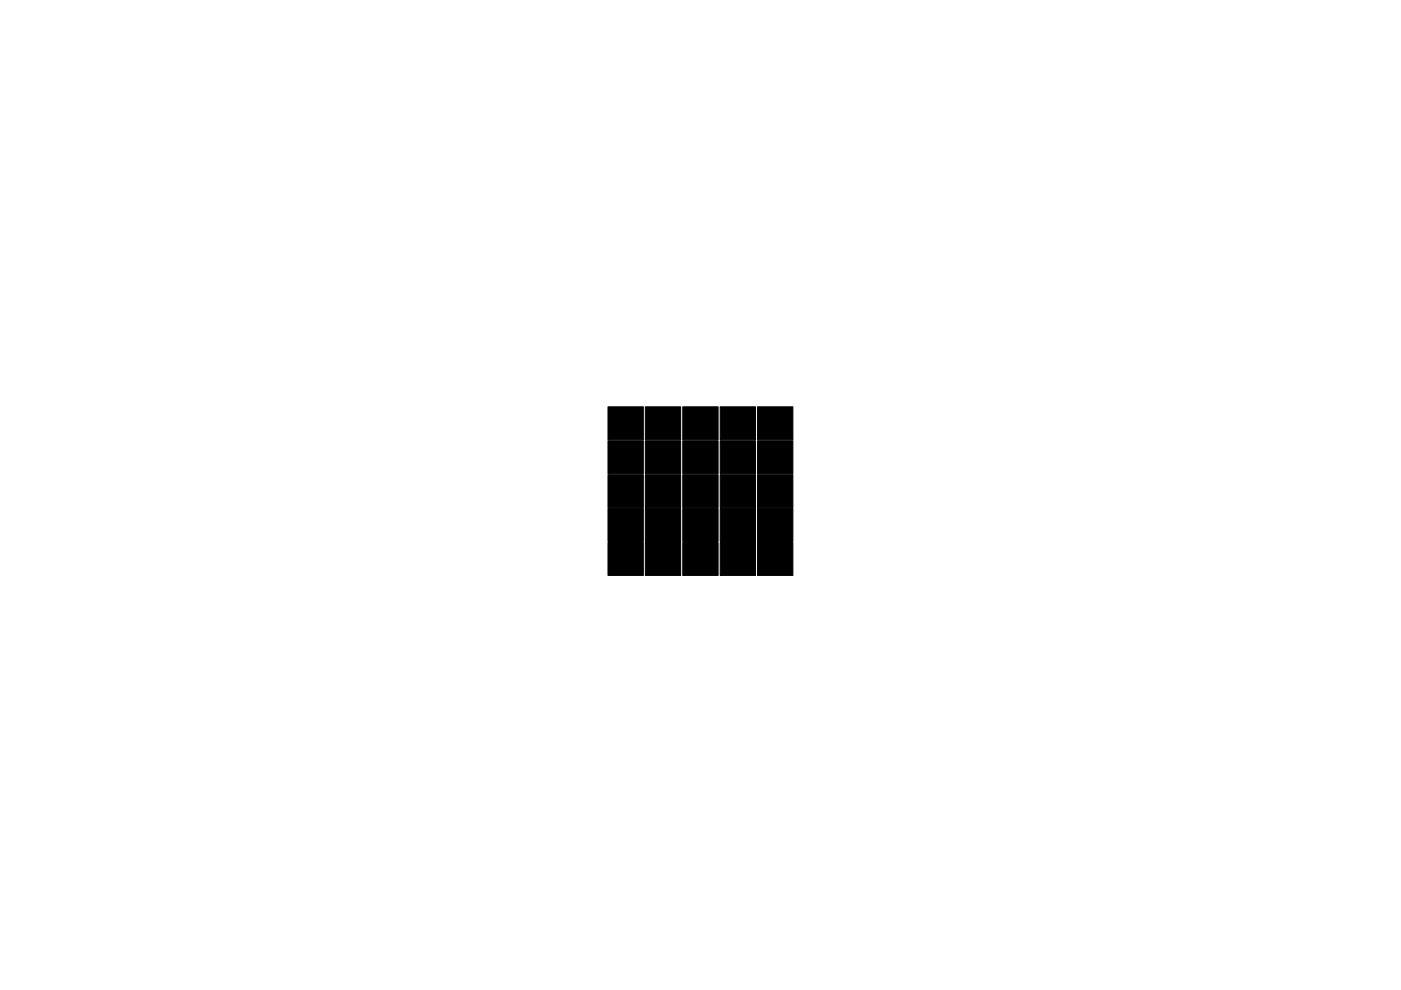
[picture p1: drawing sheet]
<svg xmlns="http://www.w3.org/2000/svg" width="297mm" height="210mm" viewBox="0 0 297 210" stroke-linecap="round" stroke-linejoin="round" font-family="sans-serif">
<g fill="#000" stroke="#000" stroke-width=".21">
<path d="M128.9 93.5h7.5v6.9h-7.5zM128.9 86.3h7.5v6.9h-7.5zM136.8 93.5h7.5v6.9h-7.5zM136.8 86.3h7.5v6.9h-7.5zM144.8 93.5h7.5v6.9h-7.5zM144.8 86.3h7.5v6.9h-7.5zM152.7 93.5h7.5v6.9h-7.5zM152.7 86.3h7.5v6.9h-7.5zM160.6 93.5h7.5v6.9h-7.5zM160.6 86.3h7.5v6.9h-7.5zM128.9 115h7.5v7h-7.5zM128.9 107.8h7.5v7h-7.5z"/>
<path d="M128.9 100.6h7.5v7h-7.5zM136.8 115h7.5v7h-7.5zM136.8 107.8h7.5v7h-7.5zM136.8 100.6h7.5v7h-7.5zM144.8 115h7.5v7h-7.5zM144.8 107.8h7.5v7h-7.5zM144.8 100.6h7.5v7h-7.5zM152.7 115h7.5v7h-7.5zM152.7 107.8h7.5v7h-7.5zM152.7 100.6h7.5v7h-7.5zM160.6 115h7.5v7h-7.5zM160.6 107.8h7.5v7h-7.5z"/>
<path d="M160.6 100.6h7.5v7h-7.5z"/>
</g>
</svg>
